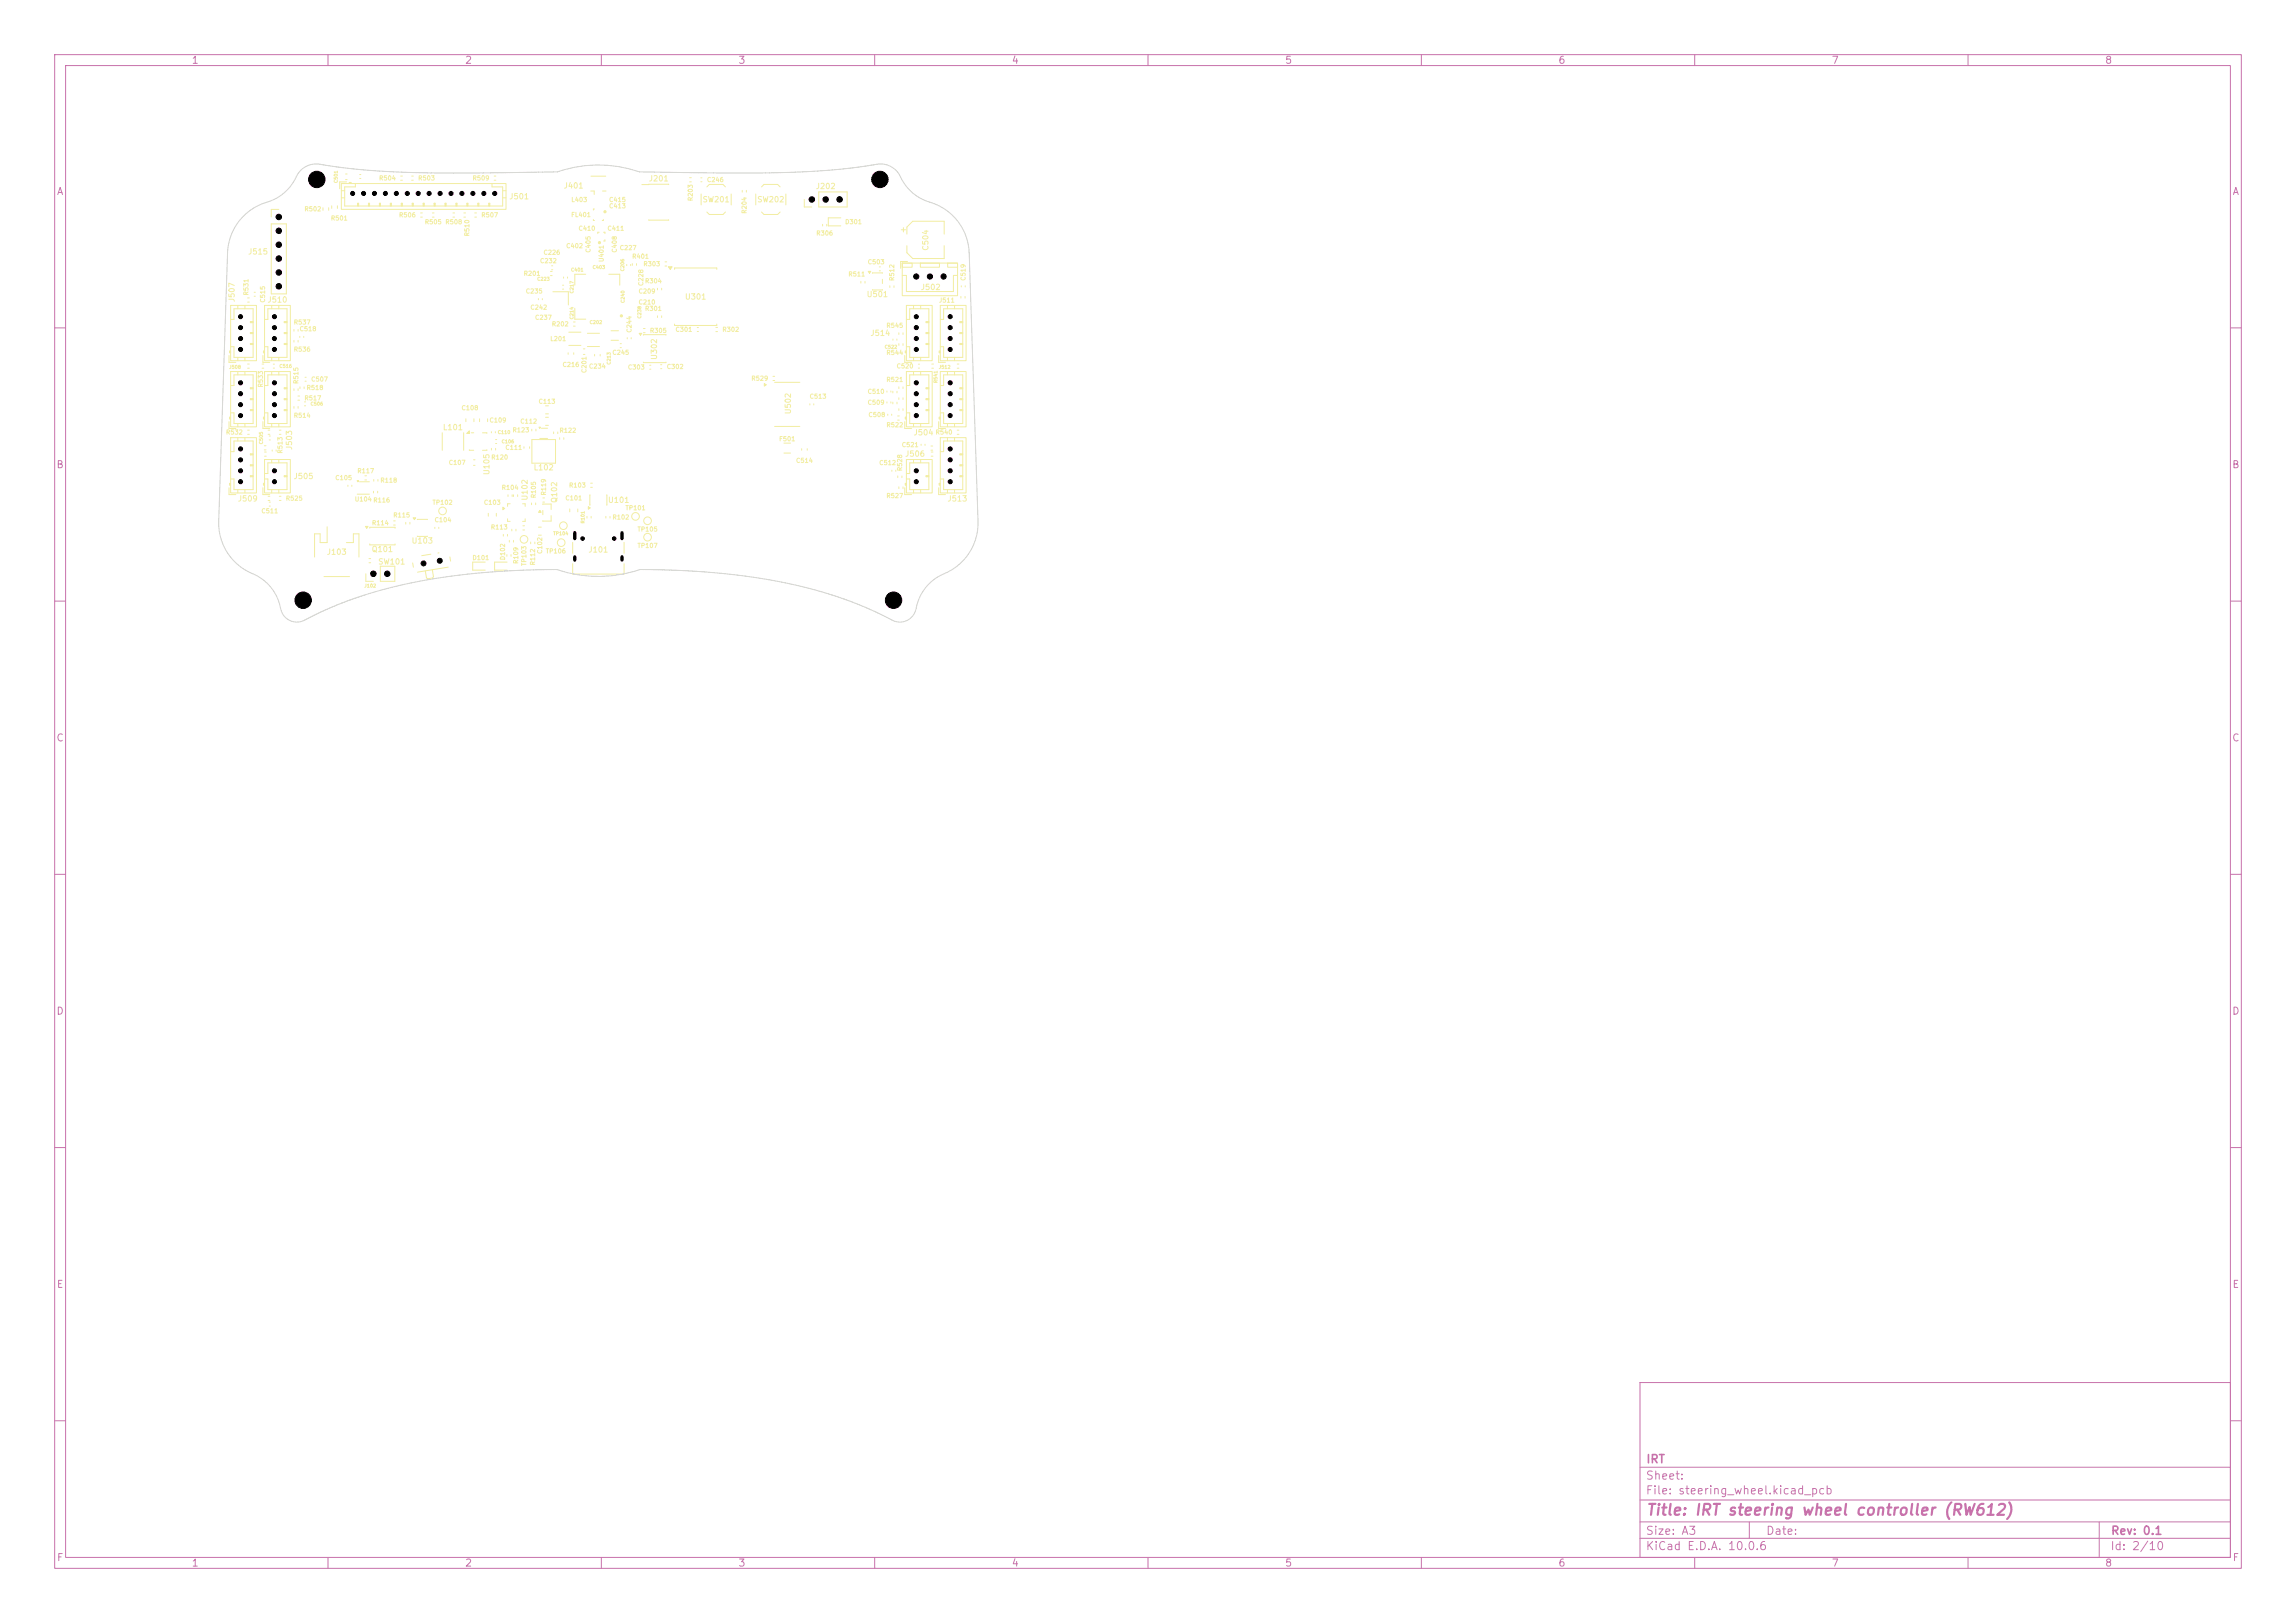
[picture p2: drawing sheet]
<svg xmlns="http://www.w3.org/2000/svg" width="420mm" height="297mm" viewBox="0 0 420 297" stroke-linecap="round" stroke-linejoin="round" font-family="sans-serif">
<defs><g id="words">
<text font-size="2" fill="#c872ab" x="301" y="277.8">Title: IRT steering wheel controller (RW612)</text>
<g font-size="1.5" fill="#c872ab">
<text x="301" y="268.1">IRT</text>
<text x="300.9" y="273.8">File: steering_wheel.kicad_pcb</text>
<text x="300.9" y="271.1">Sheet:</text>
<text x="300.9" y="281.2">Size: A3</text>
<text x="322.9" y="281.2">Date:</text>
<text x="386" y="281.2">Rev: 0.1</text>
<text x="300.9" y="284">KiCad E.D.A. 10.0.6</text>
<text x="385.9" y="284">Id: 2/10</text>
</g>
<g font-size="1.3" fill="#c872ab">
<text x="35" y="12">1</text>
<text x="85" y="12">2</text>
<text x="135" y="12">3</text>
<text x="185" y="12">4</text>
<text x="235" y="12">5</text>
<text x="285" y="12">6</text>
<text x="335" y="12">7</text>
<text x="385" y="12">8</text>
<text x="10.3" y="36">A</text>
<text x="408.3" y="36">A</text>
<text x="10.2" y="86">B</text>
<text x="408.2" y="86">B</text>
<text x="10.2" y="136">C</text>
<text x="408.2" y="136">C</text>
<text x="10.2" y="186">D</text>
<text x="408.2" y="186">D</text>
<text x="10.3" y="236">E</text>
<text x="408.3" y="236">E</text>
<text x="10.3" y="286">F</text>
<text x="35" y="287">1</text>
<text x="85" y="287">2</text>
<text x="135" y="287">3</text>
<text x="185" y="287">4</text>
<text x="235" y="287">5</text>
<text x="285" y="287">6</text>
<text x="335" y="287">7</text>
<text x="385" y="287">8</text>
<text x="408.3" y="286">F</text>
</g>
<g font-size="1" fill="#f2eda1">
<text x="103" y="34.7">J401</text>
<text x="118.6" y="33.4">J201</text>
<text x="149.1" y="34.8">J202</text>
<text x="93.1" y="36.7">J501</text>
<text x="128.4" y="37.3">SW201</text>
<text x="138.4" y="37.3">SW202</text>
<text x="45.3" y="46.8">J515</text>
<text x="170.1" y="46" transform="rotate(-90 170.1 46)">C504</text>
<text x="168.3" y="53.3">J502</text>
<text x="43.2" y="55.4" transform="rotate(-90 43.2 55.4)">J507</text>
<text x="48.8" y="55.6">J510</text>
<text x="125.2" y="55.1">U301</text>
<text x="158.4" y="54.6">U501</text>
<text x="120.4" y="66" transform="rotate(-90 120.4 66)">U302</text>
<text x="159.1" y="61.7">J514</text>
<text x="144.9" y="75.9" transform="rotate(-90 144.9 75.9)">U502</text>
<text x="53.7" y="82.4" transform="rotate(-90 53.7 82.4)">J503</text>
<text x="80.9" y="79">L101</text>
<text x="165.5" y="83.8">J506</text>
<text x="167" y="79.9">J504</text>
<text x="53.6" y="87.9">J505</text>
<text x="89.8" y="87" transform="rotate(-90 89.8 87)">U105</text>
<text x="97.5" y="86.3">L102</text>
<text x="43.4" y="92">J509</text>
<text x="96.7" y="91.7" transform="rotate(-90 96.7 91.7)">U102</text>
<text x="102.1" y="92.1" transform="rotate(-90 102.1 92.1)">Q102</text>
<text x="111.1" y="92.3">U101</text>
<text x="173.2" y="92">J513</text>
<text x="59.7" y="101.8">J103</text>
<text x="67.9" y="101.3">Q101</text>
<text x="75.2" y="99.7">U103</text>
<text x="107.5" y="101.3">J101</text>
<text x="69.1" y="103.5">SW101</text>
</g>
<g font-size=".8" fill="#f2eda1">
<text x="69.3" y="33.2">R504</text>
<text x="76.4" y="33.2">R503</text>
<text x="86.4" y="33.2">R509</text>
<text x="129.2" y="33.5">C246</text>
<text x="55.6" y="38.9">R502</text>
<text x="60.4" y="40.5">R501</text>
<text x="72.9" y="40">R506</text>
<text x="77.6" y="41.2">R505 R508</text>
<text x="88" y="40">R507</text>
<text x="104.4" y="39.9">FL401</text>
<text x="104.4" y="37.2">L403</text>
<text x="111.3" y="37.2">C415</text>
<text x="111.3" y="38.3">C413</text>
<text x="126.9" y="36.9" transform="rotate(-90 126.9 36.9)">R203</text>
<text x="136.8" y="39.2" transform="rotate(-90 136.8 39.2)">R204</text>
<text x="154.5" y="41.2">D301</text>
<text x="86" y="43.3" transform="rotate(-90 86 43.3)">R510</text>
<text x="99.3" y="46.8">C226</text>
<text x="103.5" y="45.6">C402</text>
<text x="105.7" y="42.4">C410</text>
<text x="108.2" y="46.3" transform="rotate(-90 108.2 46.3)">C405</text>
<text x="111" y="42.4">C411</text>
<text x="113" y="46.3" transform="rotate(-90 113 46.3)">C408</text>
<text x="113.3" y="46">C227</text>
<text x="115.6" y="47.5">R401</text>
<text x="149.2" y="43.3">R306</text>
<text x="95.7" y="50.7">R201</text>
<text x="96.1" y="53.9">C235</text>
<text x="98.7" y="48.3">C232</text>
<text x="110.6" y="48" transform="rotate(-90 110.6 48)">U401</text>
<text x="116.7" y="53.9">C209</text>
<text x="117.6" y="48.9">R303</text>
<text x="117.9" y="52.4" transform="rotate(-90 117.9 52.4)">C228</text>
<text x="117.9" y="52">R304</text>
<text x="155.1" y="50.8">R511</text>
<text x="158.6" y="48.5">C503</text>
<text x="163.8" y="51.5" transform="rotate(-90 163.8 51.5)">R512</text>
<text x="176.8" y="51.5" transform="rotate(-90 176.8 51.5)">C519</text>
<text x="45.6" y="54.2" transform="rotate(-90 45.6 54.2)">R531</text>
<text x="48.7" y="55.5" transform="rotate(-90 48.7 55.5)">C515</text>
<text x="53.7" y="59.6">R537</text>
<text x="96.9" y="56.9">C242</text>
<text x="97.8" y="58.7">C237</text>
<text x="100.9" y="59.9">R202</text>
<text x="116.7" y="55.9">C210</text>
<text x="117.9" y="57.1">R301</text>
<text x="171.7" y="55.6">J511</text>
<text x="53.7" y="64.5">R536</text>
<text x="54.7" y="60.8">C518</text>
<text x="100.6" y="62.6">L201</text>
<text x="111.9" y="65.1">C245</text>
<text x="115.7" y="61" transform="rotate(-90 115.7 61)">C244</text>
<text x="118.8" y="61.1">R305</text>
<text x="123.5" y="60.9">C301</text>
<text x="132.1" y="60.9">R302</text>
<text x="162.1" y="65.1">R544</text>
<text x="162.1" y="60.2">R545</text>
<text x="48.3" y="71" transform="rotate(-90 48.3 71)">R533</text>
<text x="54.8" y="70.3" transform="rotate(-90 54.8 70.3)">R515</text>
<text x="56" y="71.6">R518</text>
<text x="56.8" y="70">C507</text>
<text x="102.8" y="67.3">C216</text>
<text x="107.5" y="68.3" transform="rotate(-90 107.5 68.3)">C201</text>
<text x="107.7" y="67.6">C234</text>
<text x="114.8" y="67.8">C303</text>
<text x="121.9" y="67.7">C302</text>
<text x="137.4" y="69.9">R529</text>
<text x="162.1" y="70.1">R521</text>
<text x="163.9" y="67.6">C520</text>
<text x="53.7" y="76.6">R514</text>
<text x="55.6" y="73.5">R517</text>
<text x="84.3" y="75.3">C108</text>
<text x="89.5" y="77.5">C109</text>
<text x="95.1" y="77.7">C112</text>
<text x="98.4" y="74.1">C113</text>
<text x="148" y="73.1">C513</text>
<text x="158.6" y="72.3">C510</text>
<text x="158.6" y="74.3">C509</text>
<text x="158.8" y="76.5">C508</text>
<text x="41.3" y="79.7">R532</text>
<text x="51.9" y="83.1" transform="rotate(-90 51.9 83.1)">R513</text>
<text x="92.4" y="82.5">C111</text>
<text x="93.7" y="79.3">R123</text>
<text x="102.3" y="79.4">R122</text>
<text x="142.4" y="80.9">F501</text>
<text x="162.1" y="78.4">R522</text>
<text x="164.9" y="82">C521</text>
<text x="171.1" y="79.7">R540</text>
<text x="61.2" y="88">C105</text>
<text x="65.3" y="86.8">R117</text>
<text x="69.5" y="88.5">R118</text>
<text x="82" y="85.3">C107</text>
<text x="89.8" y="84.3">R120</text>
<text x="91.7" y="89.8">R104</text>
<text x="104" y="89.4">R103</text>
<text x="145.5" y="84.9">C514</text>
<text x="160.7" y="85.3">C512</text>
<text x="165.2" y="86.3" transform="rotate(-90 165.2 86.3)">R528</text>
<text x="47.7" y="94.1">C511</text>
<text x="52.2" y="91.8">R525</text>
<text x="64.8" y="92">U104R116</text>
<text x="71.9" y="94.9">R115</text>
<text x="79" y="92.6">TP102</text>
<text x="79.4" y="95.7">C104</text>
<text x="88.4" y="92.6">C103</text>
<text x="98.2" y="91.2" transform="rotate(-90 98.2 91.2)">R105</text>
<text x="100.1" y="90.8" transform="rotate(-90 100.1 90.8)">R119</text>
<text x="103.3" y="91.8">C101</text>
<text x="111.9" y="95.3">R102</text>
<text x="114.3" y="93.6">TP101</text>
<text x="162.1" y="91.3">R527</text>
<text x="68" y="96.3">R114</text>
<text x="89.7" y="97.1">R113</text>
<text x="99.4" y="101.4" transform="rotate(-90 99.4 101.4)">C102</text>
<text x="99.8" y="101.5">TP106</text>
<text x="116.5" y="100.5">TP107</text>
<text x="116.5" y="97.5">TP105</text>
<text x="86.3" y="102.7">D101</text>
<text x="92.6" y="102.6" transform="rotate(-90 92.6 102.6)">D102</text>
<text x="95" y="103.3" transform="rotate(-90 95 103.3)">R109</text>
<text x="96.5" y="103.7" transform="rotate(-90 96.5 103.7)">TP103</text>
<text x="98.1" y="103.5" transform="rotate(-90 98.1 103.5)">R112</text>
</g>
<g font-size=".6" fill="#f2eda1">
<text x="61.9" y="33.6" transform="rotate(-90 61.9 33.6)">C501</text>
<text x="98.2" y="51.5">C223</text>
<text x="104.4" y="49.8">C401</text>
<text x="105" y="53.8" transform="rotate(-90 105 53.8)">C217</text>
<text x="108.3" y="49.4">C403</text>
<text x="114.3" y="49.7" transform="rotate(-90 114.3 49.7)">C206</text>
<text x="105" y="58.5" transform="rotate(-90 105 58.5)">C214</text>
<text x="107.8" y="59.4">C202</text>
<text x="114.4" y="55.5" transform="rotate(-90 114.4 55.5)">C240</text>
<text x="117.4" y="58.4" transform="rotate(-90 117.4 58.4)">C238</text>
<text x="161.8" y="63.9">C522</text>
<text x="41.8" y="67.6">J508</text>
<text x="51" y="67.5">C516</text>
<text x="111.8" y="66.8" transform="rotate(-90 111.8 66.8)">C213</text>
<text x="171.6" y="70.2" transform="rotate(-90 171.6 70.2)">R541</text>
<text x="171.7" y="67.6">J512</text>
<text x="56.7" y="74.4">C506</text>
<text x="48.2" y="81.4" transform="rotate(-90 48.2 81.4)">C505</text>
<text x="91" y="79.6">C110</text>
<text x="91.7" y="81.3">C106</text>
<text x="107.1" y="95.9" transform="rotate(-90 107.1 95.9)">R101</text>
<text x="101.1" y="98.1">TP104</text>
<text x="66.6" y="107.6">J102</text>
</g>
</g></defs>
<g fill="none" stroke="#c872ab" stroke-width=".18">
<path d="M10 10h400v277h-400zM12 12h396v273h-396zM60 10v2M110 10v2M160 10v2M210 10v2M260 10v2M310 10v2M360 10v2M10 60h2M408 60h2M10 110h2"/>
<path d="M408 110h2M10 160h2M408 160h2M10 210h2M408 210h2M300 253h108v32h-108zM10 260h2M300 278.5h108M300 274.5h108M300 268.5h108M320 278.5v3M384 278.5v6.5"/>
<path d="M408 260h2M60 285v2M110 285v2M160 285v2M210 285v2M260 285v2M300 281.5h108M310 285v2M360 285v2"/>
</g>
<g fill="none" stroke="#f2eda1" stroke-width=".18">
<path d="M108.1 35h.6v.6M108.1 32.2h2.7M108.7 38.3h-.2v.2M110.2 35h.7M128.2 35.5v2M129.3 34.2l.4-.5h2.5l.5 .5M129.3 38.8l.4 .5h2.5l.5-.5M133.7 35.5v2M138.2 35.5v2M139.3 34.2l.4-.5h2.5l.5 .5M139.3 38.8l.4 .5h2.5l.5-.5M143.7 35.5v2"/>
<path d="M98.5 54.6v.3M99.2 54.6v.3M108.5 40.2v.2h.2M110.4 40.2v.2h-.2M53.8 60.3v.3M54.5 60.3v.3M54.8 61.5v.3M55.6 61.5v.3M87.7 76.6v.6M89.2 76.6v.6M113.4 62.9h.3M113.4 63.6h.3"/>
<path d="M164.4 62.9v.3M165.2 62.9v.3M168 66.6h.2M168 67.4h.2M171.7 77.2v1.2h1.2M171.9 76.4v.2M172 68h4.7v10.1h-4.7zM172 76.4h-.2v.2h.2M172 70.6h.6v-2h3.5v8.9h-3.5v-1.9h-.6M173.3 68v.6M173.3 77.5v.6M174.6 68v.6"/>
<path d="M174.6 77.5v.6M175.6 71h.5M175.6 73.1h.5M175.6 75h.5M176.1 71h-.5v.2h.5M176.1 72.9h-.5v.2h.5M176.1 75h-.5v.2h.5M48.1 89.3v1.2h1.2M48.3 88.5v.3M48.4 88.5h-.2v.3h.2M48.4 86.6h.6v-1.9h3.5v4.9h-3.5v-1.9h-.6M48.4 84.1h4.7v6.1h-4.7z"/>
<path d="M48.4 82.7h.3M48.4 83.5h.3M49.7 84.1v.6M49.7 89.6v.6M51 84.1v.6M51 89.6v.6M51.1 90.8h.3M51.1 91.6h.3M52 87.2h.5M52.5 87.1h-.5v.1h.5M72 95.3h.3M72 96.1h.3"/>
<path d="M89.9 82v.4M90.7 82v.4M92 92.8l.3 .3-.3 .2zM92.8 94.9v.5h.5M93.3 92.2h-.5v.5M93.6 96.8v.4M94.4 96.8v.4M95.6 92.2h.5v.5M96.1 94.9v.5h-.5M99.3 91.1h.3M99.3 91.9h.3M104.2 93.1v.6"/>
<path d="M105.7 93.1v.6M108 88.4h.4M108 89.2h.4M110.8 94.5v.3M111.6 94.5v.3M164.2 87.1v.3M164.4 89.1v.3M165 87.1v.3M165.2 89.1v.3M66.9 105v1.4h1.4M69.6 103.6h2.6v2.8h-2.6z"/>
<circle cx="118.5" cy="98.3" r=".7"/>
</g>
<circle cx="110.7" cy="38.7" r=".2" fill="#f2eda1" stroke="#f2eda1" stroke-width=".18"/>
<path d="M92 92.8l.3 .3-.3 .2z" fill="#f2eda1"/>
<g fill="none" stroke="#f2eda1" stroke-width=".18">
<path d="M59.1 38v.5M60.1 38v.5M76.9 39h.4M76.9 39.7h.4M82.8 39h.4M82.8 39.7h.4M45.3 54.5h.3M45.3 55.3h.3M120.3 52.7v.4M120.3 57.8v.3M121 52.7v.4M121 57.8v.3"/>
<path d="M122.3 48.8h.6l-.3 .5zM123.4 49.3v-.3h7.7v.3M123.4 59.3v.3h7.7v-.3M175.8 52.3v.2M176.6 52.3v.2M50 66.6h.2M50 67.4h.2M51.1 78.7h.3M51.1 79.5h.3M89.9 79v.2M90.6 79v.2M106.7 63.8h.3"/>
<path d="M106.7 64.9h.3M108.8 64.9v.2M109.8 64.9v.2M164.4 70.8v.3M165.2 70.8v.3M170.4 66.6h.4M170.4 67.4h.4M66.7 87.1h.4M66.7 87.8h.4M93.2 98.9v.3M93.9 98.9v.3M97.1 99.2v.3"/>
<path d="M97.8 99.2v.3M102.4 80.1v.3M103.1 80.1v.3M107.4 94.5v.3M108.1 94.5v.3M146.6 82.1v.3M147.7 82.1v.3"/>
<circle cx="103.1" cy="96.2" r=".7"/>
</g>
<path d="M122.3 48.8h.6l-.3 .5z" fill="#f2eda1"/>
<g fill="none" stroke="#f2eda1" stroke-width=".18">
<path d="M60.7 37.7v.4M61.7 37.7v.4M62.4 34.9h.6M62.4 36.2h.6M62.4 33.6h30.2v4.7h-30.2zM63.4 33.3h-1.3v1.2M63.9 33.6v-.2h.3v.2M63.9 33.5h.3M65 33.6v.6h-2v3.5h29v-3.5h-2v-.6M65.4 37.7v-.5h.2v.5M65.5 37.2v.5M67.4 37.7v-.5h.2v.5"/>
<path d="M67.5 37.2v.5M69.4 37.7v-.5h.2v.5M69.5 37.2v.5M71.4 37.7v-.5h.2v.5M71.5 37.2v.5M73.4 37.7v-.5h.2v.5M73.5 37.2v.5M75.4 37.7v-.5h.2v.5M75.5 37.2v.5M77.4 37.7v-.5h.2v.5M77.5 37.2v.5M79.4 37.7v-.5h.2v.5"/>
<path d="M79.5 37.2v.5M81.4 37.7v-.5h.2v.5M81.5 37.2v.5M83.4 37.7v-.5h.2v.5M83.5 37.2v.5M85.4 37.7v-.5h.2v.5M85.5 37.2v.5M87.4 37.7v-.5h.2v.5M87.5 37.2v.5M89.4 37.7v-.5h.2v.5M89.5 37.2v.5M92 34.9h.6"/>
<path d="M92 36.2h.6M117.4 33.8h4.9M42.2 55.9h4.7v10.1h-4.7zM42.2 58.5h.6v-2h3.5v8.9h-3.5v-2h-.6M43.5 55.9v.6M44.8 55.9v.6M45.8 59h.5M46.3 58.8h-.5v.3h.5M103.1 50.7v.2M103.8 50.7v.2M104.9 58.9h.3M104.9 59.7h.3"/>
<path d="M115.7 48.2v.4M116.4 48.2v.4M118.7 40.2h3.6M172 55.9h4.7v10.1h-4.7zM172 58.5h.6v-2h3.5v8.9h-3.5v-2h-.6M173.3 55.9v.6M174.6 55.9v.6M175.6 59h.5M176.1 58.8h-.5v.3h.5M41.9 65.1v1.2h1.2M42.1 64.2v.3M42.2 64.2h-.2v.3h.2"/>
<path d="M43.5 65.4v.6M44.8 65.4v.6M45.3 66.6h.3M45.3 67.4h.3M45.8 61h.5M45.8 62.9h.5M46.3 60.9h-.5v.1h.5M46.3 62.9h-.5v.2h.5M47.9 66.6h.4M47.9 67.4h.4M53.8 62.3v.3M53.8 71.1v.4"/>
<path d="M54.5 62.3v.3M54.5 71.1v.4M114.7 61.8v.2M115.5 61.8v.2M120.8 66.7h.3M120.8 67.5h.3M139.8 70.2l.3 .2-.3 .3zM141.4 68.9h.3M141.4 69.6h.3M141.7 70h4.6M141.7 78h4.6M162.2 71.5v.3"/>
<path d="M163 71.5v.3M165.5 77.2v1.2h1.2M165.7 76.4v.2M165.8 76.4h-.2v.2h.2M165.8 70.6h.6v-2h3.5v8.9h-3.5v-1.9h-.6M165.8 68h4.7v10.1h-4.7zM167.1 68v.6M167.1 77.5v.6M168.4 68v.6M168.4 77.5v.6M169.4 71h.5M169.4 73.1h.5"/>
<path d="M169.4 75h.5M169.9 71h-.5v.2h.5M169.9 72.9h-.5v.2h.5M169.9 75h-.5v.2h.5M171.7 65.1v1.2h1.2M171.9 64.2v.3M172 64.2h-.2v.3h.2M173.3 65.4v.6M174.6 65.4v.6M175.6 61h.5M175.6 62.9h.5M176.1 60.9h-.5v.1h.5"/>
<path d="M176.1 62.9h-.5v.2h.5M68.4 87.7v.4M69.1 87.7v.4M97.3 80.4h4.3v4.4h-4.3zM168.5 81.3v.2M169.2 81.3v.2M67.5 102.2h.3M67.5 103h.3M88.8 102.9h-2.3v1.4h2.3"/>
<circle cx="95.9" cy="98.7" r=".7"/>
</g>
<path d="M139.8 70.2l.3 .2-.3 .3z" fill="#f2eda1"/>
<g fill="none" stroke="#f2eda1" stroke-width=".18">
<path d="M51 38.3h-1.4v1.4M48.4 58.5h.6v-2h3.5v8.9h-3.5v-2h-.6M48.4 55.9h4.7v10.1h-4.7zM49.6 41h2.8v12.8h-2.8zM49.7 55.9v.6M51 55.9v.6M52 59h.5M52.5 58.8h-.5v.3h.5M100.7 49.7h.3M100.7 50.4h.3M158.8 49.7h.5l-.3 .3zM159.6 50h1.8"/>
<path d="M159.6 53h1.8M161.4 51.1v.8M175.8 54.2v.4M176.5 54.2v.4M48.1 65.1v1.2h1.2M48.3 64.2v.3M48.4 64.2h-.2v.3h.2M49.7 65.4v.6M51 65.4v.6M52 61h.5M52 62.9h.5M52.5 60.9h-.5v.1h.5"/>
<path d="M52.5 62.9h-.5v.2h.5M54.5 72.5h.3M54.5 73.2h.3M55.7 73.5h.2M55.7 74.3h.2M107.4 61h2.3M107.4 63.4h2.3M117.7 60.1h.3M117.7 60.9h.3M148.1 73.9v.2M148.9 73.9v.2M163.3 73.6v.3"/>
<path d="M164.1 73.6v.3M175.1 78.7h.3M175.1 79.5h.3M48.3 81.6h.4M48.3 82.3h.4M59.8 96.4v2.9h-1.2v-1.6h-1.1v4.2M63.4 99.3h1.2v-1.6h1.1v4.2M74.2 95.6v.3M75 95.6v.3M90.6 80.4h.3M90.6 81.2h.3M143.4 81.1h1.2"/>
<path d="M143.4 82.9h1.2M59.3 105.5h4.6M92.7 101.5v.3M93.5 101.5v.3"/>
<circle cx="118.5" cy="95.3" r=".7"/>
</g>
<path d="M158.8 49.7h.5l-.3 .3z" fill="#f2eda1"/>
<g fill="none" stroke="#f2eda1" stroke-width=".18">
<path d="M63.2 31.8h.3M63.2 32.9h.3M160.8 48.8h.3M160.8 49.6h.3M162.8 52.3v.3M163.5 52.3v.3M80.9 79.2v3.2M84.8 79.2v3.2M85.2 76.6v.6M86.7 76.6v.6M103.9 64.6v.2M104.9 64.6v.2"/>
<path d="M118.8 66.8h.3M118.8 67.6h.3M49 90.8h.4M49 91.6h.4M49.8 82.3v.3M50.5 82.3v.3M66.8 96.3h.5l-.2 .4zM67.6 96.7v-.2h4.7v.2M67.6 99.5v.2h4.7v-.2M86.6 84.1h.3M86.6 85.2h.3M89.3 93.9v.6"/>
<path d="M90.8 93.9v.6"/>
</g>
<path d="M66.8 96.3h.5l-.2 .4z" fill="#f2eda1"/>
<path d="M107.6 92.7l.3 .3-.3 .2zM107.9 90.6v1.8M111 90.6v1.8" fill="none" stroke="#f2eda1" stroke-width=".18"/>
<path d="M107.6 92.7l.3 .3-.3 .2z" fill="#f2eda1"/>
<g fill="none" stroke="#f2eda1" stroke-width=".18">
<path d="M73.3 32.2h.3M73.3 33h.3M128.2 32.5h.2M128.2 33.3h.2M147.1 36.5v1.4h1.4M149.8 35.1h5.2v2.8h-5.2zM46.5 53.5h.2M46.5 54.2h.2M100.9 48.6h.2M100.9 49.4h.2M127.5 59.9h.3M157.5 51.5v.3"/>
<path d="M158.2 51.5v.3M45.3 78.7h.3M45.3 79.5h.3M97.3 78.5v.4M98 78.5v.4M98.6 78.2h.3l-.2 .2zM99 78.4h1.2M127.5 60.7h.3M162.4 75.8v.2M163.1 75.8v.2M63.6 88.8v.2M64.4 88.8v.2"/>
<path d="M68.3 89.9v.3M69.1 89.9v.3M97.2 92v.4M98 92v.4M98.7 80.2h1.5M171.7 89.3v1.2h1.2M171.9 88.5v.3M172 80.1h4.7v10.1h-4.7zM172 88.5h-.2v.3h.2M172 82.6h.6v-1.9h3.5v8.9h-3.5v-1.9h-.6M173.3 80.1v.6M173.3 89.6v.6"/>
<path d="M174.6 80.1v.6M174.6 89.6v.6M175.6 83.1h.5M175.6 85.2h.5M175.6 87.2h.5M176.1 83.1h-.5v.2h.5M176.1 85h-.5v.3h.5M176.1 87.1h-.5v.1h.5"/>
</g>
<path d="M98.6 78.2h.3l-.2 .2z" fill="#f2eda1"/>
<g fill="none" stroke="#f2eda1" stroke-width=".18">
<path d="M90.4 32.2h.3M90.4 33h.3M153.8 39.9h-2.3v1.4h2.3M102.9 52.2h.2M102.9 52.9h.2M150.5 41v.4M151.2 41v.4M55.8 69h.2M55.8 69.8h.2M85.4 79.3l.5-.5v.5zM86.2 79.2h.5M88.3 79.2h.8v.1"/>
<path d="M163.3 62v.3M164.1 62v.3M85.9 82.3v.1h.8M89.1 82.3v.1h-.8M98.5 96.5h.5M98.5 97.9h.5M170.3 82.7h.4M170.3 83.5h.4"/>
</g>
<path d="M85.4 79.3l.5-.5v.5z" fill="#f2eda1"/>
<g fill="none" stroke="#f2eda1" stroke-width=".18">
<path d="M109.6 42.5h-.2v.3M110.4 42.5h.3v.3M110.7 43.9v.2h-.3M49.2 79.8h.3M101.3 79v.4M102 79v.4M111.8 60.5h1.3M111.8 62.3h1.3M49.2 80.5h.3M98.8 93.4l.2 .3h-.5zM99.3 92.3l1.5-.1v1M99.3 93.4v.8"/>
<path d="M100.8 94.4v1l-1.5-.1"/>
</g>
<circle cx="109.7" cy="44.4" r=".2" fill="#f2eda1" stroke="#f2eda1" stroke-width=".18"/>
<path d="M98.8 93.4l.2 .3h-.5z" fill="#f2eda1"/>
<g fill="none" stroke="#f2eda1" stroke-width=".18">
<path d="M79.1 39h.3M79.1 39.7h.3M84.8 39h.4M84.8 39.7h.4M86.8 39h.4M86.8 39.7h.4M126.1 32.5h.4M126.1 33.3h.4M135.8 34.8v.4M136.5 34.8v.4M101.1 53.4h2.9v2.4M121.6 47.9h.4"/>
<path d="M121.6 48.7h.4M165.8 58.5h.6v-2h3.5v8.9h-3.5v-2h-.6M165.8 55.9h4.7v10.1h-4.7zM167.1 55.9v.6M168.4 55.9v.6M169.4 59h.5M169.9 58.8h-.5v.3h.5M49 78.7h.4M49 79.5h.4M99.8 74.3h.5M99.8 75.7h.5M104 60.8h2.3"/>
<path d="M104 63.2h2.3M162.2 73.5v.3M163 73.5v.3M163.3 71.6v.3M164.1 71.6v.3M164.2 76.1h.3M164.2 76.9h.3M164.4 72.8v.3M165.2 72.8v.3M165.5 65.1v1.2h1.2M165.7 64.2v.3M165.8 64.2h-.2v.3h.2"/>
<path d="M167.1 65.4v.6M168.4 65.4v.6M169.4 61h.5M169.4 62.9h.5M169.9 60.9h-.5v.1h.5M169.9 62.9h-.5v.2h.5M175.1 66.6h.3M175.1 67.4h.3M49.2 91.9h.3M49.2 92.6h.3M65.3 88h.3l-.1 .2zM65.3 90.4h2.3"/>
<path d="M65.8 88.2h1.8M79.5 96.5v.2M80.3 96.5v.2M92.9 90.5v.4M93.7 90.5v.4M95.6 96.2h.4M95.6 97h.4M75.5 103l.1 .8M78.8 101.4l-1.7 .3M79.1 104.3l.2 1.2-.2 .3-.9 .1-.2-.2-.2-1.2M80.3 101.2h-.2M82 103.8l-5.6 .9"/>
<path d="M82.3 101.9l.1 .8M92.8 102.9h-2.3v1.4h2.3"/>
<circle cx="81" cy="93.5" r=".7"/>
<circle cx="102.7" cy="99.3" r=".7"/>
</g>
<path d="M65.3 88h.3l-.1 .2z" fill="#f2eda1"/>
<g fill="none" stroke="#f2eda1" stroke-width=".18">
<path d="M48.1 77.2v1.2h1.2M48.3 76.4v.2M48.4 76.4h-.2v.2h.2M48.4 70.6h.6v-2h3.5v8.9h-3.5v-1.9h-.6M48.4 68h4.7v10.1h-4.7zM49.7 68v.6M49.7 77.5v.6M51 68v.6M51 77.5v.6M52 71h.5M52 73.1h.5M52 75h.5"/>
<path d="M52.5 71h-.5v.2h.5M52.5 72.9h-.5v.2h.5M52.5 75h-.5v.2h.5M99.8 76.4h.5M99.8 77.8h.5M75.6 94.8h.4l-.2 .3zM76.3 95.1h1.9M76.3 98.1h1.9M93.9 90.5v.4M94.7 90.5v.4M163.1 86v.3M163.9 86v.3"/>
</g>
<path d="M75.6 94.8h.4l-.2 .3z" fill="#f2eda1"/>
<g fill="none" stroke="#f2eda1" stroke-width=".18">
<path d="M65.8 31.9h.2M65.8 32.7h.2M75.3 32.2h.3M75.3 33h.3M105.1 56.4v2h2M107.1 50.2h-2v2M111.4 50.2h2v2M114.6 48.4v.2M115.4 48.4v.2M130.9 59.9h.4M164.9 42.1h.7M165 48.1h10.2v6h-10.2z"/>
<path d="M165 48.2h1.9v.7h-1.9zM165.1 50.4h.7v3h8.6v-3h.8M165.3 41.7v.7M165.9 42.8v-1.2l1.1-1.1h5.7v2.3M165.9 45v1.2l1.1 1.1h5.7v-2.3M166 47.9h-1.3v1.2M168.3 48.2h3.6v.7h-3.6zM173.3 48.2h1.9v.7h-1.9zM41.9 77.2v1.2h1.2M42.1 76.4v.2M42.2 68h4.7v10.1h-4.7zM42.2 76.4h-.2v.2h.2"/>
<path d="M42.2 70.6h.6v-2h3.5v8.9h-3.5v-1.9h-.6M43.5 68v.6M43.5 77.5v.6M44.8 68v.6M44.8 77.5v.6M45.8 71h.5M45.8 73.1h.5M45.8 75h.5M46.3 71h-.5v.2h.5M46.3 72.9h-.5v.2h.5M46.3 75h-.5v.2h.5M53.8 74.4v.3"/>
<path d="M54.5 74.4v.3M54.9 70.8v.3M55.6 70.8v.3M116.9 61h.5l-.2 .3zM117.7 61.3v-.1h4.1v.1M117.7 66.3v.1h4.1v-.1M130.9 60.7h.4M164.4 60.9v.3M164.4 74.8v.3M165.2 60.9v.3M165.2 74.8v.3M92.1 97.8v.3"/>
<path d="M92.8 97.8v.3M95.8 81.8v.2M96.9 81.8v.2M165.5 89.3v1.2h1.2M165.7 88.5v.3M165.8 88.5h-.2v.3h.2M165.8 86.6h.6v-1.9h3.5v4.9h-3.5v-1.9h-.6M165.8 84.1h4.7v6.1h-4.7zM167.1 84.1v.6M167.1 89.6v.6M168.4 84.1v.6M168.4 89.6v.6"/>
<path d="M169.4 87.2h.5M169.9 87.1h-.5v.1h.5M170.3 81.6h.3M170.3 82.4h.3"/>
<circle cx="116.3" cy="94.5" r=".7"/>
</g>
<circle cx="113.7" cy="57.8" r=".2" fill="#f2eda1" stroke="#f2eda1" stroke-width=".18"/>
<path d="M116.9 61h.5l-.2 .3z" fill="#f2eda1"/>
<g fill="none" stroke="#f2eda1" stroke-width=".18">
<path d="M41.9 89.3v1.2h1.2M42.1 88.5v.3M42.2 80.1h4.7v10.1h-4.7zM42.2 88.5h-.2v.3h.2M42.2 82.6h.6v-1.9h3.5v8.9h-3.5v-1.9h-.6M43.5 80.1v.6M43.5 89.6v.6M44.8 80.1v.6M44.8 89.6v.6M45.8 83.1h.5M45.8 85.2h.5M45.8 87.2h.5"/>
<path d="M46.3 83.1h-.5v.2h.5M46.3 85h-.5v.3h.5M46.3 87.1h-.5v.1h.5M104.8 99.3v1.9M114.2 99.3v1.9M104.8 103.1v1.9h9.4v-1.9"/>
</g>
<path d="M44.4 39.7a10.6 10.6 0 0 1 5.1-2.9 9.3 9.3 0 0 0 5.1-5.1 4 4 0 0 1 3.9-1.6l8.1 1 10.2 .5 10.2 .1 14.9-.2 1.3-.4a22.9 22.9 0 0 1 13.8 .4l13.5 .1a259.3 259.3 0 0 0 17.7-.2l6.1-.5 5-.7a4.4 4.4 0 0 1 5.7 2.8 8.6 8.6 0 0 0 5.4 4.1 10 10 0 0 1 6.9 9.2l1.6 49.9a10.2 10.2 0 0 1-6.9 9.1 9.2 9.2 0 0 0-4.6 6.7 3 3 0 0 1-4.2 1.5l-4.3-2.1-4.1-1.6a100.4 100.4 0 0 0-30.4-5.4l-5.3-.2a6.5 6.5 0 0 0-3.1 .4 23.6 23.6 0 0 1-14.2-.4l-4.2 .1a107.3 107.3 0 0 0-32.3 5l-4.3 1.7-4.3 2a3.6 3.6 0 0 1-4.1 .3 3.6 3.6 0 0 1-1.5-2.8 8.8 8.8 0 0 0-5.6-5.8 10 10 0 0 1-5.5-9.3l1.6-49.5a10 10 0 0 1 2.8-6.2z" fill="none" stroke="#d0d2cd" stroke-width=".18"/>
<g fill="#000" stroke="#000" stroke-width=".18">
<circle cx="51" cy="39.7" r=".5"/>
<circle cx="58" cy="32.8" r="1.5"/>
<circle cx="64.5" cy="35.4" r=".38"/>
<circle cx="66.5" cy="35.4" r=".38"/>
<circle cx="68.5" cy="35.4" r=".38"/>
<circle cx="70.5" cy="35.4" r=".38"/>
<circle cx="72.5" cy="35.4" r=".38"/>
<circle cx="74.5" cy="35.4" r=".38"/>
<circle cx="76.5" cy="35.4" r=".38"/>
<circle cx="78.5" cy="35.4" r=".38"/>
<circle cx="80.5" cy="35.4" r=".38"/>
<circle cx="82.5" cy="35.4" r=".38"/>
<circle cx="84.5" cy="35.4" r=".38"/>
<circle cx="86.5" cy="35.4" r=".38"/>
<circle cx="88.5" cy="35.4" r=".38"/>
<circle cx="90.5" cy="35.4" r=".38"/>
<circle cx="148.5" cy="36.5" r=".5"/>
<circle cx="151" cy="36.5" r=".5"/>
<circle cx="153.6" cy="36.5" r=".5"/>
<circle cx="161" cy="32.8" r="1.5"/>
<circle cx="44" cy="59.9" r=".37"/>
<circle cx="44" cy="57.9" r=".37"/>
<circle cx="50.2" cy="59.9" r=".38"/>
<circle cx="50.2" cy="57.9" r=".38"/>
<circle cx="51" cy="47.3" r=".5"/>
<circle cx="51" cy="52.4" r=".5"/>
<circle cx="51" cy="44.8" r=".5"/>
<circle cx="51" cy="49.9" r=".5"/>
<circle cx="51" cy="42.2" r=".5"/>
<circle cx="167.6" cy="50.6" r=".48"/>
<circle cx="167.6" cy="59.9" r=".37"/>
<circle cx="167.6" cy="57.9" r=".37"/>
<circle cx="170.1" cy="50.6" r=".47"/>
<circle cx="172.6" cy="50.6" r=".48"/>
<circle cx="173.8" cy="59.9" r=".37"/>
<circle cx="173.8" cy="57.9" r=".37"/>
<circle cx="44" cy="63.9" r=".37"/>
<circle cx="44" cy="72.1" r=".37"/>
<circle cx="44" cy="61.9" r=".37"/>
<circle cx="44" cy="70.1" r=".37"/>
<circle cx="44" cy="76.1" r=".37"/>
<circle cx="44" cy="74.1" r=".37"/>
<circle cx="50.2" cy="63.9" r=".38"/>
<circle cx="50.2" cy="72.1" r=".38"/>
<circle cx="50.2" cy="61.9" r=".38"/>
<circle cx="50.2" cy="70.1" r=".38"/>
<circle cx="50.2" cy="76.1" r=".38"/>
<circle cx="50.2" cy="74.1" r=".38"/>
<circle cx="167.6" cy="63.9" r=".37"/>
<circle cx="167.6" cy="72.1" r=".37"/>
<circle cx="167.6" cy="70.1" r=".37"/>
<circle cx="167.6" cy="61.9" r=".37"/>
<circle cx="167.6" cy="76.1" r=".37"/>
<circle cx="167.6" cy="74.1" r=".37"/>
<circle cx="173.8" cy="63.9" r=".37"/>
<circle cx="173.8" cy="72.1" r=".37"/>
<circle cx="173.8" cy="70.1" r=".37"/>
<circle cx="173.8" cy="61.9" r=".37"/>
<circle cx="173.8" cy="76.1" r=".37"/>
<circle cx="173.8" cy="74.1" r=".37"/>
<circle cx="44" cy="86.2" r=".37"/>
<circle cx="44" cy="88.2" r=".37"/>
<circle cx="44" cy="82.2" r=".37"/>
<circle cx="44" cy="84.2" r=".37"/>
<circle cx="50.2" cy="86.2" r=".38"/>
<circle cx="50.2" cy="88.2" r=".38"/>
<circle cx="106.6" cy="98.6" r=".32"/>
<circle cx="112.3" cy="98.6" r=".32"/>
<circle cx="167.6" cy="86.2" r=".37"/>
<circle cx="167.6" cy="88.2" r=".37"/>
<circle cx="173.8" cy="86.2" r=".37"/>
<circle cx="173.8" cy="88.2" r=".37"/>
<circle cx="173.8" cy="84.2" r=".37"/>
<circle cx="173.8" cy="82.2" r=".37"/>
<circle cx="55.5" cy="109.8" r="1.5"/>
<circle cx="68.3" cy="105" r=".5"/>
<circle cx="70.8" cy="105" r=".5"/>
<circle cx="77.5" cy="103.1" r=".45"/>
<circle cx="80.4" cy="102.6" r=".45"/>
<circle cx="163.5" cy="109.8" r="1.5"/>
</g>
<path d="M105.1 97.5v1.1M113.8 97.5v1.1M105.1 101.9v.6M113.8 101.9v.6" fill="none" stroke="#000" stroke-width=".6"/>
<use href="#words"/>
</svg>
